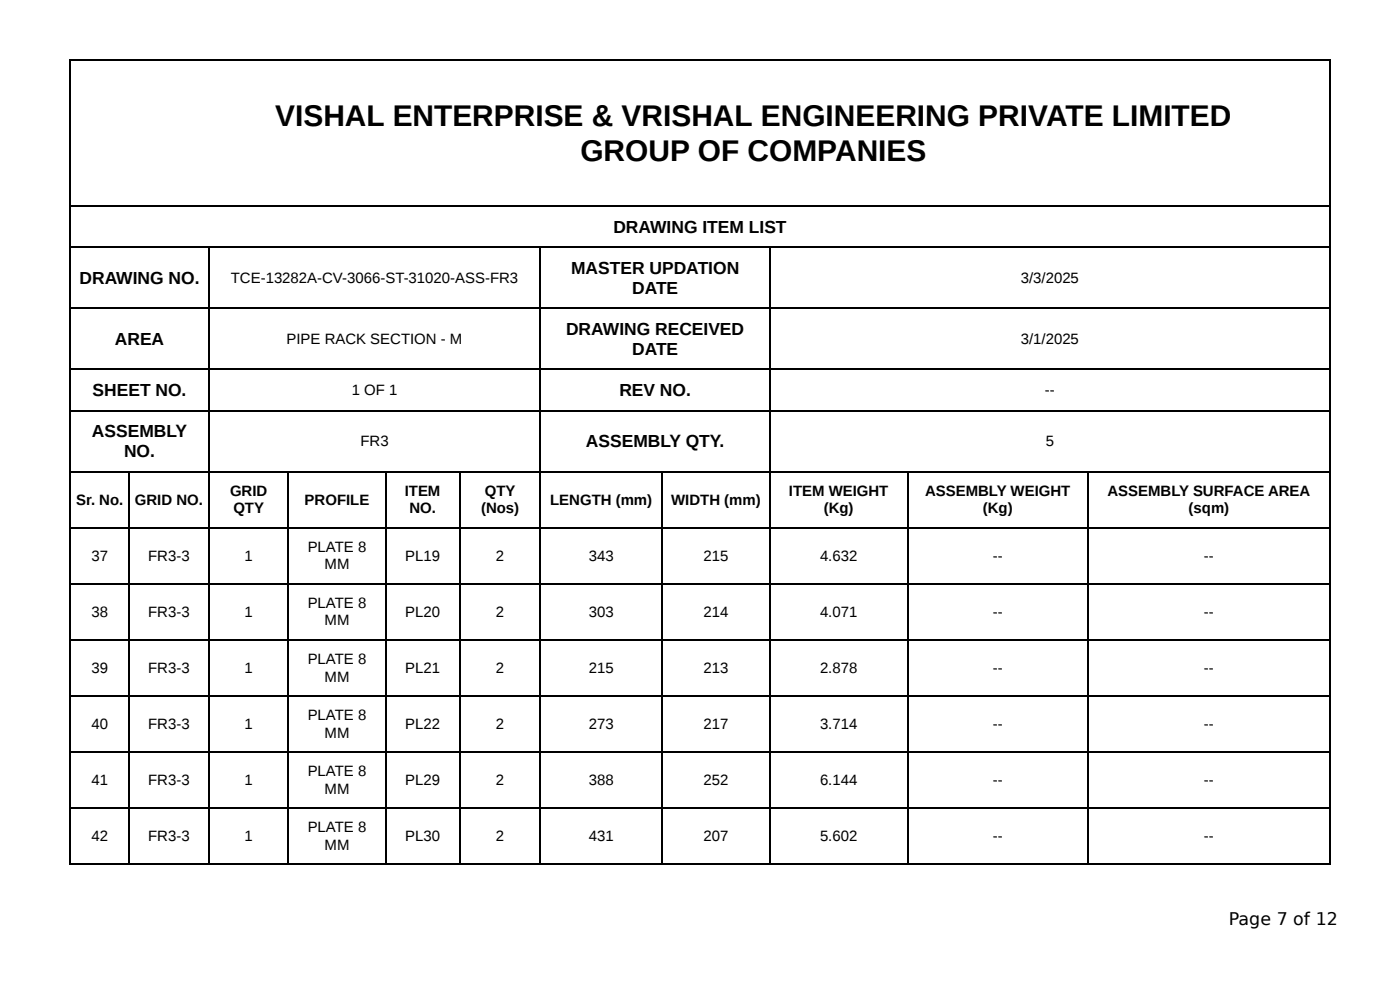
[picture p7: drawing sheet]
<svg xmlns="http://www.w3.org/2000/svg" width="297mm" height="210mm" viewBox="0 0 297 210" stroke-linecap="round" stroke-linejoin="round" font-family="sans-serif">
<defs><g id="words">
<g font-size="6.3">
<text x="58.5" y="26.7">VISHAL ENTERPRISE &amp; VRISHAL ENGINEERING PRIVATE LIMITED</text>
<text x="123.3" y="34.1">GROUP OF COMPANIES</text>
</g>
<g font-size="3.7">
<text x="130.3" y="49.5">DRAWING ITEM LIST</text>
<text x="121.3" y="58.2">MASTER UPDATION</text>
<text x="16.9" y="60.3">DRAWING NO.</text>
<text x="134.3" y="62.4">DATE</text>
<text x="120.2" y="71.2">DRAWING RECEIVED</text>
<text x="24.4" y="73.3">AREA</text>
<text x="134.3" y="75.4">DATE</text>
<text x="19.7" y="84.1">SHEET NO.</text>
<text x="131.5" y="84.1">REV NO.</text>
<text x="19.5" y="92.9">ASSEMBLY</text>
<text x="124.4" y="95">ASSEMBLY QTY.</text>
<text x="26.4" y="97.1">NO.</text>
<text x="261" y="196.3">Page 7 of 12</text>
</g>
<g font-size="3.2">
<text x="49" y="60.1">TCE-13282A-CV-3066-ST-31020-ASS-FR3</text>
<text x="216.8" y="60.1">3/3/2025</text>
<text x="60.9" y="73">PIPE RACK SECTION - M</text>
<text x="216.8" y="73">3/1/2025</text>
<text x="74.7" y="83.9">1 OF 1</text>
<text x="221.9" y="83.9">--</text>
<text x="76.6" y="94.7">FR3</text>
<text x="222.1" y="94.7">5</text>
<text x="16.2" y="107.2">Sr. No.</text>
<text x="28.6" y="107.2">GRID NO.</text>
<text x="48.9" y="105.3">GRID</text>
<text x="64.7" y="107.2">PROFILE</text>
<text x="86" y="105.3">ITEM</text>
<text x="103" y="105.3">QTY</text>
<text x="116.9" y="107.2">LENGTH (mm)</text>
<text x="142.6" y="107.2">WIDTH (mm)</text>
<text x="167.6" y="105.3">ITEM WEIGHT</text>
<text x="196.5" y="105.3">ASSEMBLY WEIGHT</text>
<text x="235.2" y="105.3">ASSEMBLY SURFACE AREA</text>
<text x="49.6" y="109">QTY</text>
<text x="86.9" y="109">NO.</text>
<text x="102.2" y="109">(Nos)</text>
<text x="175" y="109">(Kg)</text>
<text x="208.7" y="109">(Kg)</text>
<text x="252.4" y="109">(sqm)</text>
<text x="19.4" y="119.1">37</text>
<text x="31.5" y="119.1">FR3-3</text>
<text x="51.9" y="119.1">1</text>
<text x="65.3" y="117.2">PLATE 8</text>
<text x="86.1" y="119.1">PL19</text>
<text x="105.3" y="119.1">2</text>
<text x="125.1" y="119.1">343</text>
<text x="149.4" y="119.1">215</text>
<text x="174.2" y="119.1">4.632</text>
<text x="210.9" y="119.1">--</text>
<text x="255.7" y="119.1">--</text>
<text x="68.9" y="120.9">MM</text>
<text x="19.4" y="131">38</text>
<text x="31.5" y="131">FR3-3</text>
<text x="51.9" y="131">1</text>
<text x="65.3" y="129.1">PLATE 8</text>
<text x="86.1" y="131">PL20</text>
<text x="105.3" y="131">2</text>
<text x="125.1" y="131">303</text>
<text x="149.4" y="131">214</text>
<text x="174.2" y="131">4.071</text>
<text x="210.9" y="131">--</text>
<text x="255.7" y="131">--</text>
<text x="68.9" y="132.8">MM</text>
<text x="19.4" y="142.9">39</text>
<text x="31.5" y="142.9">FR3-3</text>
<text x="51.9" y="142.9">1</text>
<text x="65.3" y="141">PLATE 8</text>
<text x="86.1" y="142.9">PL21</text>
<text x="105.3" y="142.9">2</text>
<text x="125.1" y="142.9">215</text>
<text x="149.4" y="142.9">213</text>
<text x="174.2" y="142.9">2.878</text>
<text x="210.9" y="142.9">--</text>
<text x="255.7" y="142.9">--</text>
<text x="68.9" y="144.7">MM</text>
<text x="19.4" y="154.8">40</text>
<text x="31.5" y="154.8">FR3-3</text>
<text x="51.9" y="154.8">1</text>
<text x="65.3" y="152.9">PLATE 8</text>
<text x="86.1" y="154.8">PL22</text>
<text x="105.3" y="154.8">2</text>
<text x="125.1" y="154.8">273</text>
<text x="149.4" y="154.8">217</text>
<text x="174.2" y="154.8">3.714</text>
<text x="210.9" y="154.8">--</text>
<text x="255.7" y="154.8">--</text>
<text x="68.9" y="156.6">MM</text>
<text x="19.4" y="166.7">41</text>
<text x="31.5" y="166.7">FR3-3</text>
<text x="51.9" y="166.7">1</text>
<text x="65.3" y="164.8">PLATE 8</text>
<text x="86.1" y="166.7">PL29</text>
<text x="105.3" y="166.7">2</text>
<text x="125.1" y="166.7">388</text>
<text x="149.4" y="166.7">252</text>
<text x="174.2" y="166.7">6.144</text>
<text x="210.9" y="166.7">--</text>
<text x="255.7" y="166.7">--</text>
<text x="68.9" y="168.5">MM</text>
<text x="19.4" y="178.6">42</text>
<text x="31.5" y="178.6">FR3-3</text>
<text x="51.9" y="178.6">1</text>
<text x="65.3" y="176.7">PLATE 8</text>
<text x="86.1" y="178.6">PL30</text>
<text x="105.3" y="178.6">2</text>
<text x="125.1" y="178.6">431</text>
<text x="149.4" y="178.6">207</text>
<text x="174.2" y="178.6">5.602</text>
<text x="210.9" y="178.6">--</text>
<text x="255.7" y="178.6">--</text>
<text x="68.9" y="180.4">MM</text>
</g>
</g></defs>
<g fill="none" stroke="#000" stroke-width=".26">
<path d="M14.8 12.8h267.8M14.9 12.7v170.9M282.4 12.7v170.9M14.8 43.8h267.8M14.8 52.5h267.8M44.3 52.7v130.9M114.7 52.7v130.9M163.6 52.7v130.9M14.8 65.5h267.8M14.8 78.4h267.8M14.8 87.2h267.8M14.8 100.1h267.8"/>
<path d="M14.8 112.1h267.8M27.4 100.3v83.3M61.3 100.3v83.3M81.9 100.3v83.3M97.8 100.3v83.3M140.6 100.3v83.3M192.7 100.3v83.3M231.1 100.3v83.3M14.8 124h267.8M14.8 135.9h267.8M14.8 147.8h267.8M14.8 159.7h267.8"/>
<path d="M14.8 171.6h267.8M14.8 183.5h267.8"/>
</g>
<use href="#words"/>
</svg>
